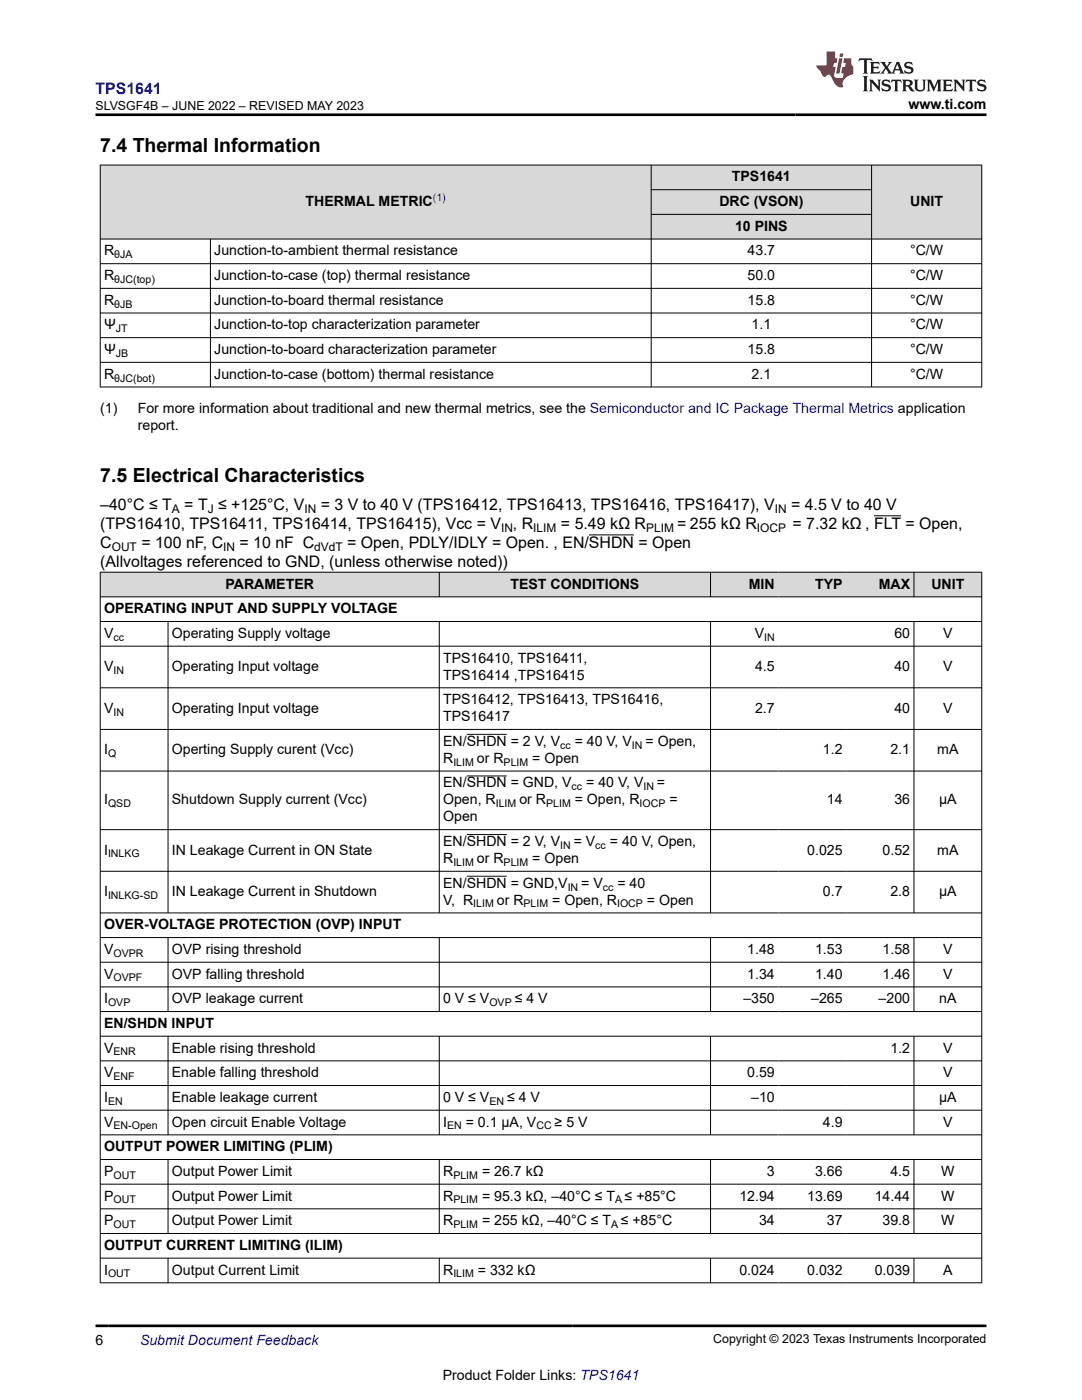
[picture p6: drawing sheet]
<svg xmlns="http://www.w3.org/2000/svg" width="216mm" height="279mm" viewBox="0 0 216 279" stroke-linecap="round" stroke-linejoin="round" font-family="sans-serif">
<defs><g id="words">
<g font-size="3.9">
<text x="20" y="30.3">7.4 Thermal Information</text>
<text x="20" y="96.3">7.5 Electrical Characteristics</text>
</g>
<text font-size="3.2" fill="#00f" x="19" y="18.7">TPS1641</text>
<g font-size="3.2">
<text x="20" y="101.7">–40°C ≤ T</text>
<text x="36.8" y="101.7">= T ≤ +125°C, V</text>
<text x="64" y="101.7">= 3 V to 40 V (TPS16412, TPS16413, TPS16416, TPS16417), V</text>
<text x="157.8" y="101.7">= 4.5 V to 40 V</text>
<text x="20" y="105.5">(TPS16410, TPS16411, TPS16414, TPS16415), Vcc = V</text>
<text x="102.4" y="105.5">, R</text>
<text x="111.9" y="105.5">= 5.49 kΩ R</text>
<text x="135.2" y="105.5">= 255 kΩ R</text>
<text x="158.1" y="105.5">= 7.32 kΩ , FLT = Open,</text>
<text x="20" y="109.3">C</text>
<text x="20" y="113.1">(Allvoltages referenced to GND, (unless otherwise noted))</text>
<text x="28.2" y="109.3">= 100 nF, C</text>
<text x="47.8" y="109.3">= 10 nF C</text>
<text x="69.3" y="109.3">= Open, PDLY/IDLY = Open. , EN/SHDN = Open</text>
</g>
<g font-size="2.8">
<text x="181.3" y="21.8">www.ti.com</text>
<text x="61" y="41.1">THERMAL METRIC</text>
<text x="143.5" y="41.1">DRC (VSON)</text>
<text x="146" y="36.2">TPS1641</text>
<text x="181.6" y="41.1">UNIT</text>
<text x="146.7" y="46.1">10 PINS</text>
<text x="20.8" y="51">R</text>
<text x="42.8" y="51">Junction-to-ambient thermal resistance</text>
<text x="149.2" y="51">43.7</text>
<text x="181.6" y="51">°C/W</text>
<text x="20.8" y="55.9">R</text>
<text x="42.8" y="55.9">Junction-to-case (top) thermal resistance</text>
<text x="149.2" y="55.9">50.0</text>
<text x="181.6" y="55.9">°C/W</text>
<text x="20.8" y="60.8">R</text>
<text x="20.8" y="65.7">Ψ</text>
<text x="42.8" y="60.8">Junction-to-board thermal resistance</text>
<text x="42.8" y="65.7">Junction-to-top characterization parameter</text>
<text x="149.2" y="60.8">15.8</text>
<text x="150" y="65.7">1.1</text>
<text x="181.6" y="60.8">°C/W</text>
<text x="181.6" y="65.7">°C/W</text>
<text x="20.8" y="70.7">Ψ</text>
<text x="42.8" y="70.7">Junction-to-board characterization parameter</text>
<text x="149.2" y="70.7">15.8</text>
<text x="181.6" y="70.7">°C/W</text>
<text x="20.8" y="75.6">R</text>
<text x="42.8" y="75.6">Junction-to-case (bottom) thermal resistance</text>
<text x="150" y="75.6">2.1</text>
<text x="181.6" y="75.6">°C/W</text>
<text x="20" y="82.4">(1)</text>
<text x="27.5" y="82.4">For more information about traditional and new thermal metrics, see the Semiconductor and IC Package Thermal Metrics application</text>
<text x="27.5" y="85.8">report.</text>
<text x="45" y="117.5">PARAMETER</text>
<text x="101.9" y="117.5">TEST CONDITIONS</text>
<text x="149.4" y="117.5">MIN</text>
<text x="162.6" y="117.5">TYP</text>
<text x="175.3" y="117.5">MAX</text>
<text x="185.8" y="117.5">UNIT</text>
<text x="20.8" y="122.4">OPERATING INPUT AND SUPPLY VOLTAGE</text>
<text x="20.8" y="127.3">V</text>
<text x="34.3" y="127.3">Operating Supply voltage</text>
<text x="150.6" y="127.3">V</text>
<text x="178.5" y="127.3">60</text>
<text x="188.2" y="127.3">V</text>
<text x="20.8" y="133.9">V</text>
<text x="34.3" y="133.9">Operating Input voltage</text>
<text x="88.4" y="132.2">TPS16410, TPS16411,</text>
<text x="88.4" y="135.6">TPS16414 ,TPS16415</text>
<text x="150.7" y="133.9">4.5</text>
<text x="178.5" y="133.9">40</text>
<text x="188.2" y="133.9">V</text>
<text x="20.8" y="142.2">V</text>
<text x="34.3" y="142.2">Operating Input voltage</text>
<text x="88.4" y="140.5">TPS16412, TPS16413, TPS16416,</text>
<text x="88.4" y="143.9">TPS16417</text>
<text x="150.7" y="142.2">2.7</text>
<text x="178.5" y="142.2">40</text>
<text x="188.2" y="142.2">V</text>
<text x="88.4" y="148.8">EN/SHDN = 2 V, V</text>
<text x="114.7" y="148.8">= 40 V, V</text>
<text x="128.8" y="148.8">= Open,</text>
<text x="20.8" y="150.5">I</text>
<text x="34.3" y="150.5">Operting Supply curent (Vcc)</text>
<text x="88.4" y="152.2">R</text>
<text x="95.2" y="152.2">or R</text>
<text x="106.2" y="152.2">= Open</text>
<text x="164.2" y="150.5">1.2</text>
<text x="177.7" y="150.5">2.1</text>
<text x="187" y="150.5">mA</text>
<text x="20.8" y="160.5">I</text>
<text x="34.3" y="160.5">Shutdown Supply current (Vcc)</text>
<text x="88.4" y="160.5">Open, R</text>
<text x="88.4" y="157.2">EN/SHDN = GND, V</text>
<text x="103.6" y="160.5">or R</text>
<text x="114.7" y="160.5">= Open, R</text>
<text x="117" y="157.2">= 40 V, V</text>
<text x="131.1" y="157.2">=</text>
<text x="133.6" y="160.5">=</text>
<text x="165" y="160.5">14</text>
<text x="178.5" y="160.5">36</text>
<text x="187.4" y="160.5">µA</text>
<text x="88.4" y="163.9">Open</text>
<text x="20.8" y="170.5">I</text>
<text x="34.3" y="170.5">IN Leakage Current in ON State</text>
<text x="88.4" y="168.9">EN/SHDN = 2 V, V</text>
<text x="88.4" y="172.2">R</text>
<text x="95.2" y="172.2">or R</text>
<text x="106.2" y="172.2">= Open</text>
<text x="114.5" y="168.9">= V</text>
<text x="121.7" y="168.9">= 40 V, Open,</text>
<text x="161.1" y="170.5">0.025</text>
<text x="176.1" y="170.5">0.52</text>
<text x="187" y="170.5">mA</text>
<text x="20.8" y="178.9">I</text>
<text x="34.3" y="178.9">IN Leakage Current in Shutdown</text>
<text x="88.4" y="177.2">EN/SHDN = GND,V</text>
<text x="116" y="177.2">= V</text>
<text x="123.2" y="177.2">= 40</text>
<text x="164.2" y="178.9">0.7</text>
<text x="177.7" y="178.9">2.8</text>
<text x="187.4" y="178.9">µA</text>
<text x="20.8" y="185.5">OVER-VOLTAGE PROTECTION (OVP) INPUT</text>
<text x="88.4" y="180.5">V, R</text>
<text x="99.1" y="180.5">or R</text>
<text x="110.2" y="180.5">= Open, R</text>
<text x="129.1" y="180.5">= Open</text>
<text x="20.8" y="190.4">V</text>
<text x="34.3" y="190.4">OVP rising threshold</text>
<text x="149.1" y="190.4">1.48</text>
<text x="162.6" y="190.4">1.53</text>
<text x="176.1" y="190.4">1.58</text>
<text x="188.2" y="190.4">V</text>
<text x="20.8" y="195.3">V</text>
<text x="34.3" y="195.3">OVP falling threshold</text>
<text x="149.1" y="195.3">1.34</text>
<text x="162.6" y="195.3">1.40</text>
<text x="176.1" y="195.3">1.46</text>
<text x="188.2" y="195.3">V</text>
<text x="20.8" y="200.2">I</text>
<text x="34.3" y="200.2">OVP leakage current</text>
<text x="88.4" y="200.2">0 V ≤ V</text>
<text x="102.7" y="200.2">≤ 4 V</text>
<text x="148.3" y="200.2">–350</text>
<text x="161.9" y="200.2">–265</text>
<text x="175.3" y="200.2">–200</text>
<text x="187.4" y="200.2">nA</text>
<text x="20.8" y="205.2">EN/SHDN INPUT</text>
<text x="20.8" y="210.1">V</text>
<text x="20.8" y="215">V</text>
<text x="34.3" y="210.1">Enable rising threshold</text>
<text x="34.3" y="215">Enable falling threshold</text>
<text x="149.1" y="215">0.59</text>
<text x="177.7" y="210.1">1.2</text>
<text x="188.2" y="210.1">V</text>
<text x="188.2" y="215">V</text>
<text x="20.8" y="219.9">I</text>
<text x="34.3" y="219.9">Enable leakage current</text>
<text x="88.4" y="219.9">0 V ≤ V</text>
<text x="101.2" y="219.9">≤ 4 V</text>
<text x="149.9" y="219.9">–10</text>
<text x="187.4" y="219.9">µA</text>
<text x="20.8" y="224.8">V</text>
<text x="34.3" y="224.8">Open circuit Enable Voltage</text>
<text x="88.4" y="224.8">I</text>
<text x="92.9" y="224.8">= 0.1 µA, V</text>
<text x="110.7" y="224.8">≥ 5 V</text>
<text x="164.2" y="224.8">4.9</text>
<text x="188.2" y="224.8">V</text>
<text x="20.8" y="229.8">OUTPUT POWER LIMITING (PLIM)</text>
<text x="20.8" y="234.7">P</text>
<text x="20.8" y="239.6">P</text>
<text x="34.3" y="234.7">Output Power Limit</text>
<text x="34.3" y="239.6">Output Power Limit</text>
<text x="88.4" y="234.7">R</text>
<text x="88.4" y="239.6">R</text>
<text x="96.2" y="234.7">= 26.7 kΩ</text>
<text x="96.2" y="239.6">= 95.3 kΩ, –40°C ≤ T ≤ +85°C</text>
<text x="147.5" y="239.6">12.94</text>
<text x="153" y="234.7">3</text>
<text x="161.1" y="239.6">13.69</text>
<text x="162.6" y="234.7">3.66</text>
<text x="174.5" y="239.6">14.44</text>
<text x="177.7" y="234.7">4.5</text>
<text x="187.8" y="234.7">W</text>
<text x="187.8" y="239.6">W</text>
<text x="20.8" y="244.5">P</text>
<text x="34.3" y="244.5">Output Power Limit</text>
<text x="88.4" y="244.5">R</text>
<text x="96.2" y="244.5">= 255 kΩ, –40°C ≤ T ≤ +85°C</text>
<text x="151.5" y="244.5">34</text>
<text x="165" y="244.5">37</text>
<text x="176.1" y="244.5">39.8</text>
<text x="187.8" y="244.5">W</text>
<text x="20.8" y="249.4">OUTPUT CURRENT LIMITING (ILIM)</text>
<text x="20.8" y="254.4">I</text>
<text x="34.3" y="254.4">Output Current Limit</text>
<text x="88.4" y="254.4">R</text>
<text x="95.4" y="254.4">= 332 kΩ</text>
<text x="147.5" y="254.4">0.024</text>
<text x="161.1" y="254.4">0.032</text>
<text x="174.5" y="254.4">0.039</text>
<text x="188.2" y="254.4">A</text>
<text x="19" y="268.4">6</text>
<text x="88.3" y="275.3">Product Folder Links: TPS1641</text>
</g>
<text font-size="2.8" fill="#00f" x="27.9" y="268.4">Submit Document Feedback</text>
<g font-size="2.5">
<text x="19.1" y="21.9">SLVSGF4B – JUNE 2022 – REVISED MAY 2023</text>
<text x="142.3" y="268.1">Copyright © 2023 Texas Instruments Incorporated</text>
</g>
<g font-size="2.4">
<text x="34.3" y="102.3">A</text>
<text x="41.5" y="102.3">J</text>
<text x="60.7" y="102.3">IN</text>
<text x="100" y="106.2">IN</text>
<text x="106.4" y="106.2">ILIM</text>
<text x="128.9" y="106.2">PLIM</text>
<text x="151" y="106.2">IOCP</text>
<text x="154.6" y="102.3">IN</text>
<text x="22.3" y="110">OUT</text>
<text x="44.5" y="110">IN</text>
<text x="62.7" y="110">dVdT</text>
</g>
<text font-size="2.1" fill="#00f" x="86.4" y="40.2">(1)</text>
<g font-size="2.1">
<text x="22.8" y="51.5">θJA</text>
<text x="22.8" y="56.5">θJC(top)</text>
<text x="22.8" y="61.4">θJB</text>
<text x="23.1" y="66.3">JT</text>
<text x="23.1" y="71.2">JB</text>
<text x="22.8" y="76.1">θJC(bot)</text>
<text x="22.6" y="127.9">cc</text>
<text x="152.5" y="127.9">IN</text>
<text x="22.6" y="134.5">IN</text>
<text x="22.6" y="142.8">IN</text>
<text x="111.8" y="149.4">cc</text>
<text x="126.1" y="149.4">IN</text>
<text x="21.6" y="151.1">Q</text>
<text x="90.5" y="152.8">ILIM</text>
<text x="100.5" y="152.8">PLIM</text>
<text x="21.6" y="161.1">QSD</text>
<text x="98.9" y="161.1">ILIM</text>
<text x="109" y="161.1">PLIM</text>
<text x="114.1" y="157.7">cc</text>
<text x="127.6" y="161.1">IOCP</text>
<text x="128.4" y="157.7">IN</text>
<text x="21.6" y="171.1">INLKG</text>
<text x="90.5" y="172.8">ILIM</text>
<text x="100.5" y="172.8">PLIM</text>
<text x="111.8" y="169.4">IN</text>
<text x="118.8" y="169.4">cc</text>
<text x="21.6" y="179.4">INLKG-SD</text>
<text x="113.3" y="177.7">IN</text>
<text x="120.3" y="177.7">cc</text>
<text x="94.4" y="181.1">ILIM</text>
<text x="104.5" y="181.1">PLIM</text>
<text x="123.1" y="181.1">IOCP</text>
<text x="22.6" y="191">OVPR</text>
<text x="22.6" y="195.9">OVPF</text>
<text x="21.6" y="200.8">OVP</text>
<text x="97.7" y="200.8">OVP</text>
<text x="22.6" y="210.6">ENR</text>
<text x="22.6" y="215.6">ENF</text>
<text x="21.6" y="220.5">EN</text>
<text x="97.7" y="220.5">EN</text>
<text x="22.6" y="225.4">EN-Open</text>
<text x="89.2" y="225.4">EN</text>
<text x="107" y="225.4">CC</text>
<text x="22.6" y="235.2">OUT</text>
<text x="90.5" y="235.2">PLIM</text>
<text x="22.6" y="240.2">OUT</text>
<text x="22.6" y="245.1">OUT</text>
<text x="90.5" y="240.2">PLIM</text>
<text x="90.5" y="245.1">PLIM</text>
<text x="122" y="245.1">A</text>
<text x="122.8" y="240.2">A</text>
<text x="21.6" y="254.9">OUT</text>
<text x="90.5" y="254.9">ILIM</text>
</g>
</g></defs>
<g fill="#d8d8d8">
<path d="M20 32.9h175.9v5h-175.9z" fill-rule="evenodd"/>
<path d="M20.1 33h109.8v14.6h-109.8z" fill-rule="evenodd"/>
<path d="M130 33h43.9v4.8h-43.9z" fill-rule="evenodd"/>
<path d="M174 33h21.8v14.6h-21.8z" fill-rule="evenodd"/>
<path d="M130 37.9h43.9v4.8h-43.9z" fill-rule="evenodd"/>
<path d="M130 42.8h43.9v4.8h-43.9z" fill-rule="evenodd"/>
</g>
<g fill="none" stroke="#000" stroke-width=".2">
<path d="M19.9 32.9h176.1M20 32.9v44.4M129.9 32.9v44.4M129.9 37.9h44.1M173.9 32.9v44.4M195.9 32.9v44.4M19.9 47.7h176.1M19.9 52.6h176.1M19.9 57.5h176.1M42 47.7v29.6M129.9 42.8h44.1M19.9 62.5h176.1"/>
<path d="M19.9 67.4h176.1M19.9 72.3h176.1M19.9 77.2h176.1"/>
</g>
<g fill="#d8d8d8">
<path d="M20 114.2h175.9v4.9h-175.9z" fill-rule="evenodd"/>
<path d="M20.1 114.3h67.5v4.8h-67.5z" fill-rule="evenodd"/>
<path d="M87.7 114.3h54v4.8h-54z" fill-rule="evenodd"/>
<path d="M141.8 114.3h13.5v4.8h-13.5z" fill-rule="evenodd"/>
<path d="M155.3 114.3h13.5v4.8h-13.5z" fill-rule="evenodd"/>
<path d="M168.8 114.3h13.5v4.8h-13.5z" fill-rule="evenodd"/>
<path d="M182.4 114.3h13.4v4.8h-13.4z" fill-rule="evenodd"/>
</g>
<g fill="none" stroke="#000" stroke-width=".2">
<path d="M19.9 114.2h176.1M19.9 119.1h176.1M20 114.1v142M87.7 114.1v5.1M117.5 106.8h9M141.8 114.1v5.1M174.4 102.9h5.4M182.4 114.1v5.1M195.9 114.1v142M19.9 124h176.1M19.9 129h176.1M19.9 137.3h176.1"/>
<path d="M33.5 124v58.3M87.7 124v58.3M141.8 124v58.3M182.4 124v58.3M19.9 145.6h176.1M19.9 153.9h176.1M93.1 146.6h8M93.1 154.9h8M19.9 165.6h176.1M19.9 173.9h176.1M93.1 166.6h8M93.1 174.9h8"/>
<path d="M19.9 182.2h176.1M19.9 187.1h176.1M19.9 192h176.1M19.9 197h176.1M33.5 187.1v14.8M87.7 187.1v14.8M141.8 187.1v14.8M182.4 187.1v14.8M19.9 201.9h176.1M19.9 206.8h176.1M19.9 211.7h176.1M19.9 216.6h176.1"/>
<path d="M33.5 206.8v19.7M87.7 206.8v19.7M141.8 206.8v19.7M182.4 206.8v19.7M19.9 221.6h176.1M19.9 226.5h176.1M19.9 231.4h176.1M19.9 236.3h176.1M33.5 231.4v14.8M87.7 231.4v14.8M141.8 231.4v14.8M182.4 231.4v14.8"/>
<path d="M19.9 241.2h176.1M19.9 246.2h176.1M19.9 251.1h176.1M19.9 256h176.1M33.5 251.1v5M87.7 251.1v5M141.8 251.1v5M182.4 251.1v5"/>
</g>
<path d="M171.5 11.6l-.2 .6 .5-.2h.6v.1v2.2l-.2 .4h1l-.2-.4v-2.2v-.1h.5l.5 .2-.1-.6zM173.6 12.4l.2 .3v1.6l-.2 .4h1.9l.1-.6a1.08 1.08 0 0 1-1.3 .2v-.7h.6l.4 .2v-.7l-.4 .2h-.6v-.5l.2-.2a1 1 0 0 1 1 .3l-.1-.5zM175.7 12.4l.9 1.1-1 1.2h.9l-.2-.2 .5-.8 .4 .8-.2 .2h1.6l-.2-.2 .2-.5h.9l.1 .5-.1 .2h.9l-.2-.4-.8-1.9h-.5l-.9 2.1-.9-1.1 .9-1h-.8l.2 .2-.4 .6-.4-.6 .2-.2zM179 12.8l.4 1h-.7zM180.7 12.5a.65 .65 0 0 0-.2 .7 .65 .65 0 0 0 .6 .5l.6 .1 .1 .3a.79 .79 0 0 1-.7 .4 .79 .79 0 0 1-.7-.5l.1 .7 .2-.1a.93 .93 0 0 0 1.1 0 .93 .93 0 0 0 .4-.9 1.46 1.46 0 0 0-1.2-.6l-.1-.3a1.09 1.09 0 0 1 1.2 .2l-.2-.6-.1 .1-.5-.2zM172.2 15.2l.2 .4v2.2l-.2 .4h1l-.2-.4v-2.2l.2-.4zM173.4 15.9l.2 .4v1.5l-.2 .4h.8l-.3-.4 .1-1.3 1.6 1.8v-2l.2-.4h-.7l.1 .2 .1 1.1-1.2-1.3zM176.2 16a.65 .65 0 0 0-.2 .8 .65 .65 0 0 0 .6 .4l.6 .2 .1 .2a.79 .79 0 0 1-.7 .4 .79 .79 0 0 1-.7-.5l.1 .7 .2-.1a.93 .93 0 0 0 1.1 .1 .93 .93 0 0 0 .4-1 1.46 1.46 0 0 0-1.2-.5l-.1-.4a1.09 1.09 0 0 1 1.2 .2l-.1-.6-.2 .1-.5-.1zM177.9 15.9l-.1 .6a.63 .63 0 0 1 .8-.3v1.6l-.3 .4h1l-.2-.4v-1.6a.66 .66 0 0 1 .8 .3l-.1-.6zM180 15.9l.2 .4v1.5l-.2 .4h1l-.2-.2-.1-.7h.5l.1 .2a.79 .79 0 0 0 1.2 .6l-1-.9a.61 .61 0 0 0 .6-.6 .61 .61 0 0 0-.5-.7zM180.8 16.2h.1a.47 .47 0 0 1 .5 .1 .47 .47 0 0 1 .1 .5l-.1 .1-.7 .1zM182.3 15.9l.2 .2a2.27 2.27 0 0 0 .4 2 1.04 1.04 0 0 0 1.7-.7v-1.3l.2-.2h-.8l.2 .4v1.1a.6 .6 0 0 1-.6 .6 .6 .6 0 0 1-.6-.6v-1.1l.3-.4zM184.9 15.9l.2 .4v1.5l-.2 .4h.8l-.3-.4v-1.4l.9 1.9 .9-1.9v1.4l-.3 .4h1l-.2-.4v-1.5l.2-.4h-.8l-.7 1.5-.6-1.5zM188.1 15.9l.2 .4v1.5l-.2 .4h1.9l.1-.6a1.09 1.09 0 0 1-1.3 .2v-.7h.6l.4 .2v-.6l-.4 .2h-.6v-.6l.2-.1a1.01 1.01 0 0 1 1 .3l-.1-.6zM190.2 15.9l.3 .4v1.5l-.3 .4h.8l-.2-.4v-1.3l1.6 1.8v-2l.2-.4h-.7l.2 .2v1.1l-1.2-1.3zM192.8 15.9l-.1 .6a.63 .63 0 0 1 .8-.3v1.6l-.3 .4h1l-.2-.4v-1.6a.66 .66 0 0 1 .8 .3l-.1-.6zM195.2 16a.65 .65 0 0 0-.2 .8 .65 .65 0 0 0 .6 .4l.6 .2 .2 .2a.79 .79 0 0 1-.7 .4 .79 .79 0 0 1-.7-.5l.1 .7 .2-.1a.93 .93 0 0 0 1 .1 .93 .93 0 0 0 .5-1 1.46 1.46 0 0 0-1.3-.5v-.4a1.09 1.09 0 0 1 1.2 .2l-.2-.6-.2 .1-.5-.1z" fill="#231f20"/>
<path d="M164.9 10.3v2.7h-2l.1 .4 .8 1a.95 .95 0 0 0 1 .9 .59 .59 0 0 1 .5-.4 .59 .59 0 0 1 .5 .3l.4 .8a1.59 1.59 0 0 0 2.1 1.4 1.61 1.61 0 0 1 1-2.3l1-.3-.1-1.5a1.59 1.59 0 0 1-.3-1.7h-1.5l-.2 .9h.6l-.2 .9h-.5l-.2 .9v.3l.4 .1-.1 .9h-.7a.73 .73 0 0 1-1-.7l.3-1.5h-.5l.1-.9h.5l.2-.9h-.5v-1.3zM167.4 11.6l-.6 3.1h.7l.6-3.1zM167.6 10.7l-.1 .6h.7l.1-.6z" fill="#ed1c24"/>
<path d="M19 22.9h177.8M19 264.6h177.8" fill="none" stroke="#000" stroke-width=".53"/>
<use href="#words"/>
</svg>
